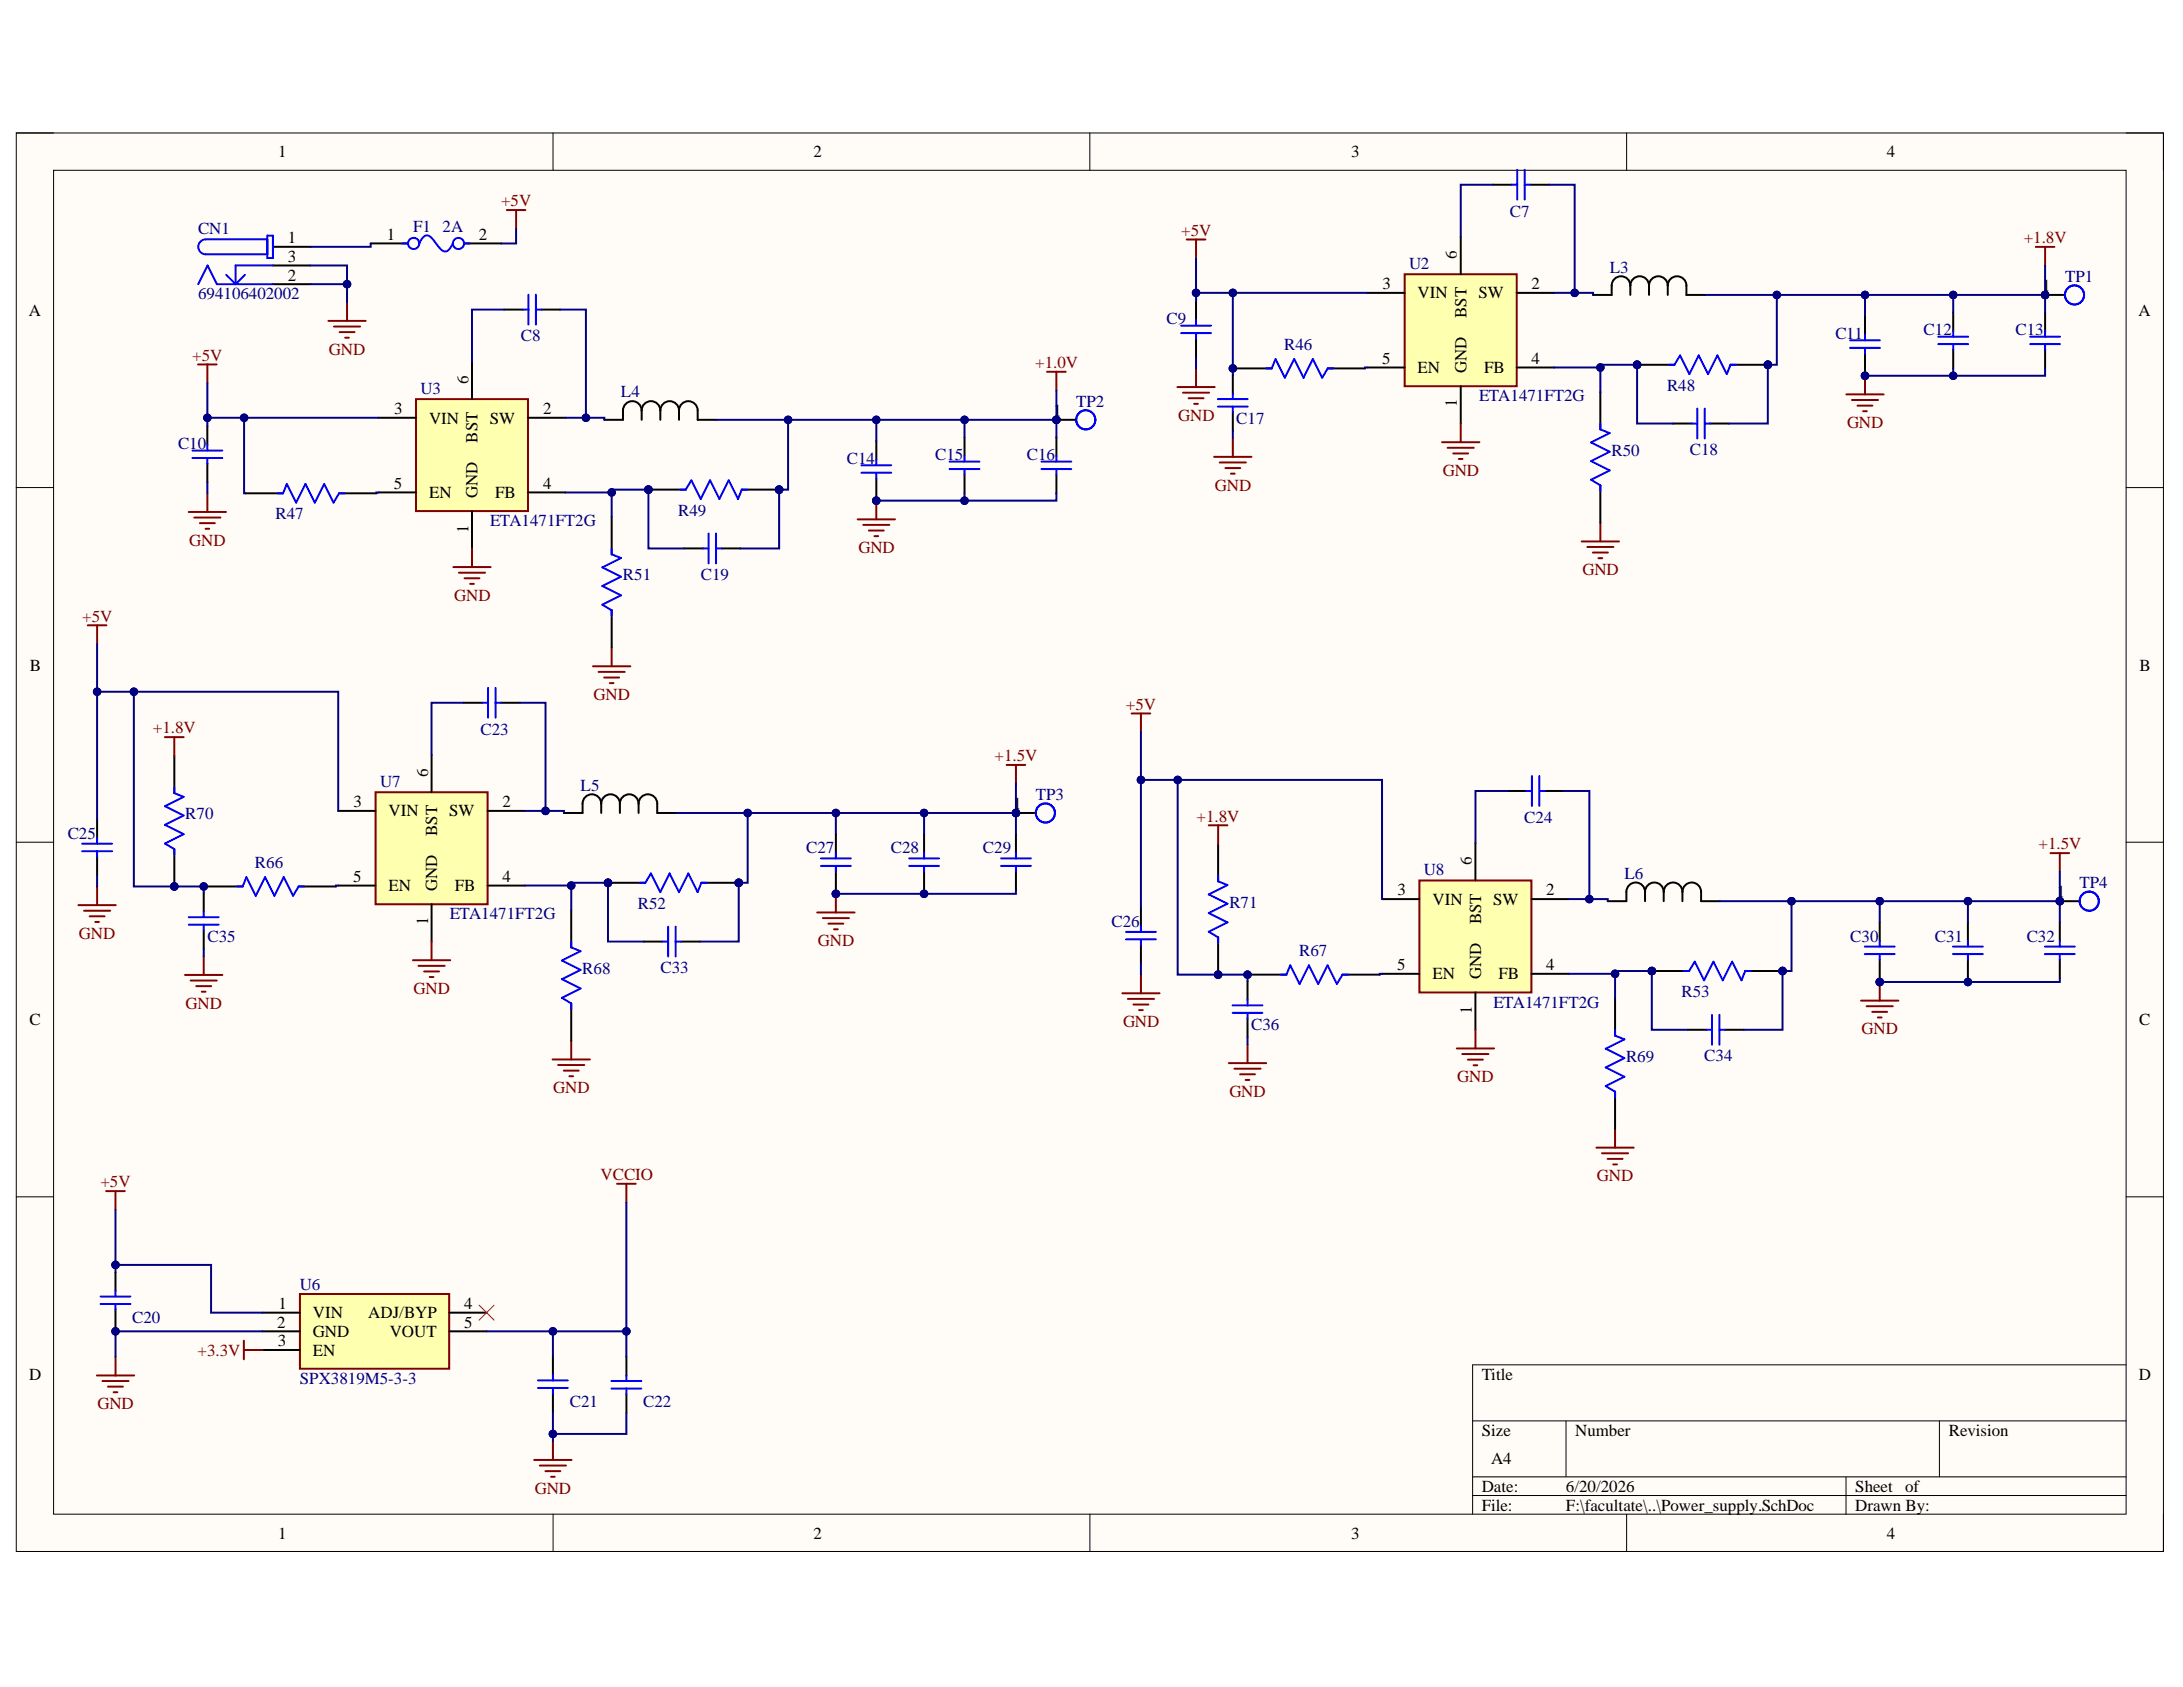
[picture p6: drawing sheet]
<svg xmlns="http://www.w3.org/2000/svg" width="279mm" height="216mm" viewBox="0 0 279 216" stroke-linecap="round" stroke-linejoin="round" font-family="sans-serif">
<defs><g id="words">
<g font-size="2.2">
<text x="35.6" y="20.1">1</text>
<text x="104.1" y="20.1">2</text>
<text x="172.9" y="20.1">3</text>
<text x="241.5" y="20.1">4</text>
<text x="36.8" y="31.1">1</text>
<text x="36.8" y="33.5">3</text>
<text x="36.8" y="35.9">2</text>
<text x="49.5" y="30.7">1</text>
<text x="61.3" y="30.7">2</text>
<text x="186.5" y="33.2" transform="rotate(-90 186.5 33.2)">6</text>
<text x="3.7" y="40.4">A</text>
<text x="177" y="37">3</text>
<text x="181.4" y="38.2">VIN</text>
<text x="187.7" y="40.7" transform="rotate(-90 187.7 40.7)">BST</text>
<text x="189.2" y="38.2">SW</text>
<text x="196" y="37">2</text>
<text x="261.4" y="37.3">1</text>
<text x="273.7" y="40.4">A</text>
<text x="176.9" y="46.6">5</text>
<text x="181.4" y="47.7">EN</text>
<text x="187.7" y="47.7" transform="rotate(-90 187.7 47.7)">GND</text>
<text x="189.9" y="47.7">FB</text>
<text x="196" y="46.6">4</text>
<text x="50.4" y="53">3</text>
<text x="59.9" y="49.2" transform="rotate(-90 59.9 49.2)">6</text>
<text x="69.5" y="53">2</text>
<text x="134.8" y="53.2">1</text>
<text x="186.5" y="52.1" transform="rotate(-90 186.5 52.1)">1</text>
<text x="54.9" y="54.2">VIN</text>
<text x="61.1" y="56.7" transform="rotate(-90 61.1 56.7)">BST</text>
<text x="62.7" y="54.2">SW</text>
<text x="50.4" y="62.5">5</text>
<text x="54.9" y="63.8">EN</text>
<text x="61.1" y="63.8" transform="rotate(-90 61.1 63.8)">GND</text>
<text x="63.4" y="63.8">FB</text>
<text x="69.5" y="62.5">4</text>
<text x="59.9" y="68.1" transform="rotate(-90 59.9 68.1)">1</text>
<text x="3.8" y="85.8">B</text>
<text x="273.9" y="85.8">B</text>
<text x="54.8" y="99.5" transform="rotate(-90 54.8 99.5)">6</text>
<text x="45.2" y="103.3">3</text>
<text x="49.7" y="104.5">VIN</text>
<text x="56" y="106.9" transform="rotate(-90 56 106.9)">BST</text>
<text x="57.5" y="104.5">SW</text>
<text x="64.3" y="103.3">2</text>
<text x="129.7" y="103.6">1</text>
<text x="45.2" y="112.9">5</text>
<text x="64.3" y="112.9">4</text>
<text x="188.4" y="110.7" transform="rotate(-90 188.4 110.7)">6</text>
<text x="49.7" y="114">EN</text>
<text x="54.8" y="118.4" transform="rotate(-90 54.8 118.4)">1</text>
<text x="56" y="114" transform="rotate(-90 56 114)">GND</text>
<text x="58.2" y="114">FB</text>
<text x="178.9" y="114.6">3</text>
<text x="183.3" y="115.8">VIN</text>
<text x="189.6" y="118.3" transform="rotate(-90 189.6 118.3)">BST</text>
<text x="191.1" y="115.8">SW</text>
<text x="197.9" y="114.6">2</text>
<text x="263.2" y="114.8">1</text>
<text x="178.8" y="124.1">5</text>
<text x="183.3" y="125.3">EN</text>
<text x="189.6" y="125.3" transform="rotate(-90 189.6 125.3)">GND</text>
<text x="191.8" y="125.3">FB</text>
<text x="197.9" y="124.1">4</text>
<text x="3.8" y="131.2">C</text>
<text x="188.4" y="129.7" transform="rotate(-90 188.4 129.7)">1</text>
<text x="273.8" y="131.2">C</text>
<text x="35.6" y="167.5">1</text>
<text x="59.4" y="167.5">4</text>
<text x="35.5" y="169.9">2</text>
<text x="35.6" y="172.3">3</text>
<text x="40" y="168.7">VIN</text>
<text x="40" y="171.1">GND</text>
<text x="40" y="173.5">EN</text>
<text x="47.1" y="168.7">ADJ/BYP</text>
<text x="49.9" y="171.1">VOUT</text>
<text x="59.4" y="169.9">5</text>
<text x="3.7" y="176.6">D</text>
<text x="189.6" y="176.6">Title</text>
<text x="273.8" y="176.6">D</text>
<text x="189.6" y="183.8">Size</text>
<text x="201.6" y="183.8">Number</text>
<text x="249.4" y="183.8">Revision</text>
<text x="189.6" y="190.9">Date:</text>
<text x="190.9" y="187.3">A4</text>
<text x="200.4" y="190.9">6/20/2026</text>
<text x="237.5" y="190.9">Sheet</text>
<text x="243.8" y="190.9">of</text>
<text x="35.6" y="196.9">1</text>
<text x="104.1" y="196.9">2</text>
<text x="172.9" y="196.9">3</text>
<text x="189.6" y="193.3">File:</text>
<text x="200.4" y="193.3">F:\facultate\..\Power_supply.SchDoc</text>
<text x="237.5" y="193.3">Drawn By:</text>
<text x="241.5" y="196.9">4</text>
</g>
<g font-size="2.2" fill="#000080">
<text x="25.4" y="29.9">CN1</text>
<text x="52.9" y="29.7">F1</text>
<text x="56.6" y="29.7">2A</text>
<text x="193.2" y="27.7">C7</text>
<text x="180.3" y="34.4">U2</text>
<text x="206" y="34.9">L3</text>
<text x="25.4" y="38.3">694106402002</text>
<text x="149.3" y="41.4">C9</text>
<text x="264.3" y="36">TP1</text>
<text x="66.7" y="43.7">C8</text>
<text x="164.4" y="44.8">R46</text>
<text x="234.9" y="43.4">C11</text>
<text x="246.2" y="42.9">C12</text>
<text x="258" y="42.9">C13</text>
<text x="53.8" y="50.4">U3</text>
<text x="79.5" y="50.9">L4</text>
<text x="137.7" y="52">TP2</text>
<text x="189.3" y="51.4">ETA1471FT2G</text>
<text x="213.4" y="50">R48</text>
<text x="22.8" y="57.5">C10</text>
<text x="108.4" y="59.4">C14</text>
<text x="119.7" y="58.9">C15</text>
<text x="131.4" y="58.9">C16</text>
<text x="158.2" y="54.2">C17</text>
<text x="206.3" y="58.3">R50</text>
<text x="216.3" y="58.3">C18</text>
<text x="86.8" y="66">R49</text>
<text x="35.3" y="66.5">R47</text>
<text x="62.7" y="67.3">ETA1471FT2G</text>
<text x="79.7" y="74.3">R51</text>
<text x="89.7" y="74.2">C19</text>
<text x="61.5" y="94">C23</text>
<text x="48.7" y="100.7">U7</text>
<text x="74.3" y="101.2">L5</text>
<text x="8.7" y="107.3">C25</text>
<text x="23.7" y="104.9">R70</text>
<text x="132.6" y="102.3">TP3</text>
<text x="195.1" y="105.3">C24</text>
<text x="32.6" y="111.1">R66</text>
<text x="103.2" y="109.2">C27</text>
<text x="114" y="109.2">C28</text>
<text x="125.8" y="109.2">C29</text>
<text x="182.2" y="112">U8</text>
<text x="207.9" y="112.5">L6</text>
<text x="266.2" y="113.6">TP4</text>
<text x="57.6" y="117.7">ETA1471FT2G</text>
<text x="81.6" y="116.3">R52</text>
<text x="142.3" y="118.6">C26</text>
<text x="157.3" y="116.2">R71</text>
<text x="26.5" y="120.5">C35</text>
<text x="74.5" y="124.6">R68</text>
<text x="84.5" y="124.6">C33</text>
<text x="166.3" y="122.4">R67</text>
<text x="236.8" y="120.5">C30</text>
<text x="247.6" y="120.5">C31</text>
<text x="259.4" y="120.5">C32</text>
<text x="160.1" y="131.8">C36</text>
<text x="191.2" y="129">ETA1471FT2G</text>
<text x="215.2" y="127.6">R53</text>
<text x="208.1" y="135.9">R69</text>
<text x="218.1" y="135.8">C34</text>
<text x="38.4" y="165.1">U6</text>
<text x="16.9" y="169.3">C20</text>
<text x="38.4" y="177.1">SPX3819M5-3-3</text>
<text x="72.9" y="180">C21</text>
<text x="82.3" y="180.1">C22</text>
</g>
<g font-size="2.2" fill="#800000">
<text x="64.1" y="26.4">+5V</text>
<text x="151.2" y="30.2">+5V</text>
<text x="259" y="31.1">+1.8V</text>
<text x="24.6" y="46.2">+5V</text>
<text x="42.1" y="45.4">GND</text>
<text x="132.5" y="47.1">+1.0V</text>
<text x="150.8" y="53.8">GND</text>
<text x="236.4" y="54.8">GND</text>
<text x="155.5" y="62.8">GND</text>
<text x="184.7" y="60.9">GND</text>
<text x="24.2" y="69.8">GND</text>
<text x="109.9" y="70.8">GND</text>
<text x="58.1" y="76.9">GND</text>
<text x="202.5" y="73.6">GND</text>
<text x="10.5" y="79.6">+5V</text>
<text x="76" y="89.6">GND</text>
<text x="19.6" y="93.8">+1.8V</text>
<text x="144.1" y="90.8">+5V</text>
<text x="127.3" y="97.4">+1.5V</text>
<text x="153.2" y="105.2">+1.8V</text>
<text x="260.9" y="108.7">+1.5V</text>
<text x="10.1" y="120.1">GND</text>
<text x="104.7" y="121.1">GND</text>
<text x="23.8" y="129.1">GND</text>
<text x="52.9" y="127.2">GND</text>
<text x="143.7" y="131.4">GND</text>
<text x="238.3" y="132.4">GND</text>
<text x="70.8" y="139.9">GND</text>
<text x="157.3" y="140.4">GND</text>
<text x="186.5" y="138.5">GND</text>
<text x="12.9" y="151.9">+5V</text>
<text x="76.9" y="151">VCCIO</text>
<text x="204.4" y="151.2">GND</text>
<text x="25.3" y="173.5">+3.3V</text>
<text x="12.5" y="180.3">GND</text>
<text x="68.4" y="191.2">GND</text>
</g>
</g></defs>
<path d="M2.1 17h274.8v181.6h-274.8z" fill-rule="evenodd" fill="#fffcf8"/>
<path d="M2.1 17h274.8v181.6h-274.8z" fill="none" stroke="#000" stroke-width=".13"/>
<path d="M6.9 21.8h265.2v172h-265.2z" fill-rule="evenodd" fill="#fffcf8"/>
<g fill="none" stroke="#000" stroke-width=".13">
<path d="M2.1 17h4.8M70.8 17v4.8M139.5 17v4.8M208.2 17v4.8M272.1 17h4.8v4.8M6.9 21.8h265.2v172h-265.2zM2.1 62.4h4.8M272.1 62.4h4.8M2.1 107.8h4.8M272.1 107.8h4.8M2.1 153.2h4.8M272.1 153.2h4.8"/>
<path d="M272.1 174.7h-83.6v19.1M70.8 193.8v4.8M139.5 193.8v4.8M188.5 181.8h83.6M188.5 189h83.6M188.5 191.4h83.6M200.4 181.8v7.2M208.2 193.8v4.8M236.3 189v4.8M248.2 181.8v7.2M276.9 193.8v4.8"/>
</g>
<path d="M34.9 31.6h4.8M34.9 34h4.8M34.9 36.4h4.8M47.4 31.2h4.8M59.4 31.2h4.8" fill="none" stroke="#000" stroke-width=".25"/>
<g fill="none" stroke="#00f" stroke-width=".25">
<path d="M25.4 36.4l1.2-2.4 1.2 2.4h7.1M29 35.2l1.2 1.2M31.3 35.2l-1.1 1.2M34.2 30.6h-7.9a.96 .96 0 0 0-.9 1 .96 .96 0 0 0 .9 .9h7.9M34.2 30.2h.7v2.8h-.7zM34.9 34h-4.7v2.4M51.5 31.2h.7M53.7 31.2l.3-.6a.74 .74 0 0 1 .6-.5 .74 .74 0 0 1 .7 .4l.5 .7a1.71 1.71 0 0 0 1.3 1l.4-.3 .5-.7M59.4 31.2h.7"/>
<circle cx="52.9" cy="31.2" r=".72"/>
<circle cx="58.7" cy="31.2" r=".72"/>
</g>
<path d="M44.4 38.7v2.4M64.9 26.9h2.4M66.1 26.9v2.4M42 41.1h4.8M42.7 41.8h3.4M43.5 42.5h1.9M44.2 43.2h.5" fill="none" stroke="#800000" stroke-width=".25"/>
<path d="M38.4 165.6h19.1v9.6h-19.1z" fill-rule="evenodd" fill="#ffffb0"/>
<g fill="none" stroke="#800000" stroke-width=".25">
<path d="M13.6 152.4h2.4M14.8 152.4v2.4M79 151.5h2.4M80.2 151.5v2.4M12.4 176h4.8M13.1 176.7h3.4M13.8 177.5h1.9M14.5 178.2h.5M14.8 173.6v2.4M31.2 171.6v2.4M31.2 172.8h2.4M38.4 165.6h19.1v9.6h-19.1z"/>
<path d="M68.4 186.8h4.8M69.1 187.6h3.3M69.8 188.3h1.9M70.5 189h.5M70.8 184.5v2.3"/>
</g>
<path d="M33.6 168h4.8M33.6 170.4h4.8M33.6 172.8h4.8M57.5 168h4.8M57.5 170.4h4.8" fill="none" stroke="#000" stroke-width=".25"/>
<path d="M61.3 167l1.9 2M63.2 167l-1.9 2" fill="none" stroke="#f00" stroke-width=".13"/>
<path d="M53.2 51.1h14.4v14.3h-14.4z" fill-rule="evenodd" fill="#ffffb0"/>
<g fill="none" stroke="#800000" stroke-width=".25">
<path d="M25.3 46.6h2.4M26.5 46.6v2.4M53.2 51.1h14.4v14.3h-14.4zM24.2 65.5h4.7M24.9 66.2h3.3M25.6 67h1.9M26.3 67.7h.5M26.5 63.1v2.4M58 72.6h4.8M58.7 73.3h3.4M59.5 74h1.9M60.2 74.7h.4"/>
<path d="M60.4 70.2v2.4M109.8 66.5h4.7M110.5 67.2h3.3M111.2 67.9h1.9M111.9 68.6h.5M112.2 64.1v2.4M75.9 85.3h4.8M76.6 86h3.4M77.3 86.7h1.9M78 87.4h.5M78.3 82.9v2.4"/>
</g>
<g fill="none" stroke="#000" stroke-width=".25">
<path d="M48.5 53.5h4.7M60.4 46.3v4.8M67.6 53.5h4.8M82.1 52.5a1.2 1.2 0 0 1 1.2-1.2 1.2 1.2 0 0 1 1.2 1.2M82.1 52.5a1.19 1.19 0 0 0-1.2-1.2 1.19 1.19 0 0 0-1.2 1.2v1.2h-2.4M82.1 52.5v1.2M84.5 52.5v1.2M84.5 52.5a1.19 1.19 0 0 1 1.2-1.2 1.19 1.19 0 0 1 1.2 1.2M86.9 52.5a1.19 1.19 0 0 1 1.2-1.2 1.19 1.19 0 0 1 1.2 1.2v1.2h2.4M86.9 52.5v1.2M48.5 63h4.7M60.4 65.4v4.8"/>
<path d="M67.6 63h4.8"/>
</g>
<circle cx="112.2" cy="64.1" r=".48" fill="#000080"/>
<circle cx="112.2" cy="64.1" r=".48" fill="none" stroke="#000080" stroke-width=".13"/>
<path d="M134 47.6h2.4M135.2 47.6v2.4" fill="none" stroke="#800000" stroke-width=".25"/>
<circle cx="135.2" cy="53.7" r=".48" fill="#000080"/>
<circle cx="135.2" cy="53.7" r=".48" fill="none" stroke="#000080" stroke-width=".13"/>
<g fill="none" stroke="#00f" stroke-width=".25">
<circle cx="139" cy="53.7" r="1.22"/>
<circle cx="139" cy="53.7" r="1.23"/>
</g>
<path d="M135.2 53.7h2.4" fill="none" stroke="#000" stroke-width=".25"/>
<circle cx="135.2" cy="53.7" r=".48" fill="#000080"/>
<circle cx="135.2" cy="53.7" r=".48" fill="none" stroke="#000080" stroke-width=".13"/>
<circle cx="83" cy="62.7" r=".48" fill="#000080"/>
<circle cx="83" cy="62.7" r=".48" fill="none" stroke="#000080" stroke-width=".13"/>
<circle cx="99.7" cy="62.7" r=".48" fill="#000080"/>
<circle cx="99.7" cy="62.7" r=".48" fill="none" stroke="#000080" stroke-width=".13"/>
<path d="M83 62.7h4.8" fill="none" stroke="#000" stroke-width=".25"/>
<circle cx="83" cy="62.7" r=".48" fill="#000080"/>
<circle cx="83" cy="62.7" r=".48" fill="none" stroke="#000080" stroke-width=".13"/>
<path d="M94.9 62.7h4.8" fill="none" stroke="#000" stroke-width=".25"/>
<circle cx="99.7" cy="62.7" r=".48" fill="#000080"/>
<circle cx="99.7" cy="62.7" r=".48" fill="none" stroke="#000080" stroke-width=".13"/>
<g fill="none" stroke="#00f" stroke-width=".25">
<path d="M66.9 39.6h.7M67.6 37.7v3.8M68.6 37.7v3.8M68.6 39.6h.7M24.6 58.6h3.9M24.6 57.7h3.9M26.5 56.9v.8M26.5 58.6v.7M110.2 59.5h3.9M112.2 58.8v.7M121.5 59.1h3.9M123.4 58.4v.7"/>
<path d="M133.3 59.1h3.8M135.2 58.4v.7M35.5 63.1h.7l.5-1.2 1.2 2.4 1.2-2.4 1.2 2.4 1.2-2.4 1.2 2.4 .7-1.2h.7M78.3 70.2v.7l1.2 .5-2.4 1.2 2.4 1.2-2.4 1.2 2.4 1.2-2.4 1.2 1.2 .7v.7M87.1 62.7h.7l.7-1.2 1.2 2.4 1.2-2.4 1.2 2.4 1.2-2.4 1.2 2.4 .4-1.2h.8M90 70.2h.7M90.7 68.3v3.8M91.6 68.3v3.8M91.6 70.2h.8M110.2 60.5h3.9M112.2 60.5v.7M121.5 60h3.9"/>
<path d="M123.4 60v.7M133.3 60h3.8M135.2 60v.7"/>
</g>
<g fill="none" stroke="#000" stroke-width=".25">
<path d="M64.5 39.6h2.4M69.3 39.6h2.4M26.5 54.6v2.3M26.5 59.3v2.4M112.2 56.4v2.4M123.4 56v2.4M135.2 56v2.4M31.5 63.1h4.7M43.4 63.1h4.8M78.3 66.2v4.7M78.3 78.1v4.8M87.6 70.2h2.4"/>
<path d="M92.4 70.2h2.4M112.2 61.2v2.4M123.4 60.7v2.4M135.2 60.7v2.4"/>
</g>
<path d="M179.8 35.1h14.3v14.3h-14.3z" fill-rule="evenodd" fill="#ffffb0"/>
<g fill="none" stroke="#800000" stroke-width=".25">
<path d="M151.9 30.7h2.4M153.1 30.7v2.3M179.8 35.1h14.3v14.3h-14.3zM150.7 49.5h4.8M151.4 50.3h3.4M152.1 51h1.9M152.8 51.7h.5M153.1 47.1v2.4M184.6 56.6h4.7M185.3 57.3h3.3M186 58h1.9M186.7 58.7h.5"/>
<path d="M187 54.2v2.4M236.3 50.5h4.8M237 51.2h3.4M237.7 51.9h2M238.5 52.6h.4M238.7 48.1v2.4M202.4 69.3h4.8M203.2 70h3.3M203.9 70.7h1.9M204.6 71.4h.5M204.8 66.9v2.4"/>
</g>
<g fill="none" stroke="#000" stroke-width=".25">
<path d="M175 37.5h4.8M187 30.3v4.8M194.1 37.5h4.8M208.7 36.6a1.19 1.19 0 0 1 1.2-1.2 1.19 1.19 0 0 1 1.2 1.2M208.7 36.6a1.19 1.19 0 0 0-1.2-1.2 1.19 1.19 0 0 0-1.2 1.2v1.1h-2.4M208.7 36.6v1.1M211.1 36.6a1.2 1.2 0 0 1 1.2-1.2 1.2 1.2 0 0 1 1.2 1.2M211.1 36.6v1.1M213.5 36.6a1.19 1.19 0 0 1 1.1-1.2 1.19 1.19 0 0 1 1.2 1.2v1.1h2.4M213.5 36.6v1.1M175 47h4.8M187 49.4v4.8"/>
<path d="M194.1 47h4.8"/>
</g>
<circle cx="238.7" cy="48.1" r=".48" fill="#000080"/>
<circle cx="238.7" cy="48.1" r=".48" fill="none" stroke="#000080" stroke-width=".13"/>
<path d="M260.6 31.6h2.3M261.8 31.6v2.4" fill="none" stroke="#800000" stroke-width=".25"/>
<circle cx="261.8" cy="37.7" r=".48" fill="#000080"/>
<circle cx="261.8" cy="37.7" r=".48" fill="none" stroke="#000080" stroke-width=".13"/>
<circle cx="265.5" cy="37.7" r="1.23" fill="none" stroke="#00f" stroke-width=".25"/>
<path d="M261.8 37.7h2.3" fill="none" stroke="#000" stroke-width=".25"/>
<circle cx="261.8" cy="37.7" r=".48" fill="#000080"/>
<circle cx="261.8" cy="37.7" r=".48" fill="none" stroke="#000080" stroke-width=".13"/>
<circle cx="209.5" cy="46.7" r=".48" fill="#000080"/>
<circle cx="209.5" cy="46.7" r=".48" fill="none" stroke="#000080" stroke-width=".13"/>
<circle cx="226.3" cy="46.7" r=".48" fill="#000080"/>
<circle cx="226.3" cy="46.7" r=".48" fill="none" stroke="#000080" stroke-width=".13"/>
<path d="M209.5 46.7h4.8" fill="none" stroke="#000" stroke-width=".25"/>
<circle cx="209.5" cy="46.7" r=".48" fill="#000080"/>
<circle cx="209.5" cy="46.7" r=".48" fill="none" stroke="#000080" stroke-width=".13"/>
<path d="M221.5 46.7h4.8" fill="none" stroke="#000" stroke-width=".25"/>
<circle cx="226.3" cy="46.7" r=".48" fill="#000080"/>
<circle cx="226.3" cy="46.7" r=".48" fill="none" stroke="#000080" stroke-width=".13"/>
<g fill="none" stroke="#00f" stroke-width=".25">
<path d="M193.5 23.6h.7M194.2 21.7v3.8M195.1 21.7v3.8M195.1 23.6h.8M151.2 42.6h3.8M151.2 41.7h3.8M153.1 41v.7M153.1 42.6v.7M155.9 52h3.8M155.9 51.1h3.8M157.8 50.4v.7M157.8 52v.8"/>
<path d="M162.1 47.1h.7l.5-1.1 1.1 2.3 1.2-2.3 1.2 2.3 1.2-2.3 1.2 2.3 .7-1.2h.8M204.8 54.2v.8l1.2 .4-2.4 1.2 2.4 1.2-2.4 1.2 2.4 1.2-2.4 1.2 1.2 .7v.7M213.6 46.7h.7l.7-1.2 1.2 2.4 1.2-2.4 1.2 2.4 1.2-2.4 1.2 2.4 .5-1.2h.7M216.5 54.2h.7M217.2 52.3v3.8M218.2 52.3v3.8M218.2 54.2h.7M236.8 43.6h3.8M236.8 44.5h3.8M238.7 42.8v.8M238.7 44.5v.7M248.1 43.1h3.8"/>
<path d="M248.1 44h3.8M250 42.4v.7M250 44v.8M259.8 43.1h3.9M259.8 44h3.9M261.8 42.4v.7M261.8 44v.8"/>
</g>
<g fill="none" stroke="#000" stroke-width=".25">
<path d="M153.1 38.6v2.4M191.1 23.6h2.4M195.9 23.6h2.3M250 40v2.4M261.8 40v2.4M153.1 43.3v2.4M157.8 48v2.4M157.8 52.8v2.3M158 47.1h4.8M169.9 47.1h4.8M204.8 50.2v4.8M214.1 54.2h2.4"/>
<path d="M218.9 54.2h2.4M238.7 40.4v2.4M238.7 45.2v2.4M250 44.8v2.3M261.8 44.8v2.3M204.8 62.1v4.8"/>
</g>
<path d="M155.4 58.5h4.8M156.1 59.2h3.4M156.8 59.9h1.9M157.8 56.1v2.4M157.5 60.6h.5" fill="none" stroke="#800000" stroke-width=".25"/>
<path d="M48.1 101.4h14.3v14.3h-14.3z" fill-rule="evenodd" fill="#ffffb0"/>
<g fill="none" stroke="#800000" stroke-width=".25">
<path d="M10 115.8h4.8M10.8 116.6h3.3M11.5 117.3h1.9M12.2 118h.5M12.4 113.5v2.3M48.1 101.4h14.3v14.3h-14.3zM104.6 116.8h4.8M105.3 117.5h3.4M106 118.2h1.9M106.7 118.9h.5M107 114.4v2.4M52.8 122.9h4.8"/>
<path d="M53.6 123.6h3.3M54.3 124.3h1.9M55 125h.5M55.2 120.5v2.4M70.7 135.6h4.8M71.4 136.3h3.4M72.2 137h1.9M72.9 137.7h.5M73.1 133.2v2.4"/>
</g>
<g fill="none" stroke="#000" stroke-width=".25">
<path d="M55.2 96.6v4.8M43.3 103.8h4.8M43.3 113.3h4.8M55.2 115.7v4.8M62.4 103.8h4.8M62.4 113.3h4.8M76.9 102.8a1.19 1.19 0 0 1 1.2-1.1 1.19 1.19 0 0 1 1.2 1.1M76.9 102.8a1.19 1.19 0 0 0-1.1-1.1 1.19 1.19 0 0 0-1.2 1.1v1.2h-2.4M76.9 102.8v1.2M79.3 102.8a1.2 1.2 0 0 1 1.2-1.1 1.2 1.2 0 0 1 1.2 1.1M79.3 102.8v1.2M81.7 102.8a1.19 1.19 0 0 1 1.2-1.1 1.19 1.19 0 0 1 1.2 1.1v1.2h2.4"/>
<path d="M81.7 102.8v1.2"/>
</g>
<circle cx="107" cy="114.4" r=".48" fill="#000080"/>
<circle cx="107" cy="114.4" r=".48" fill="none" stroke="#000080" stroke-width=".13"/>
<path d="M128.8 97.9h2.4M130 97.9v2.4" fill="none" stroke="#800000" stroke-width=".25"/>
<circle cx="130" cy="104" r=".48" fill="#000080"/>
<circle cx="130" cy="104" r=".48" fill="none" stroke="#000080" stroke-width=".13"/>
<circle cx="133.8" cy="104" r="1.22" fill="none" stroke="#00f" stroke-width=".25"/>
<path d="M130 104h2.4" fill="none" stroke="#000" stroke-width=".25"/>
<circle cx="130" cy="104" r=".48" fill="#000080"/>
<circle cx="130" cy="104" r=".48" fill="none" stroke="#000080" stroke-width=".13"/>
<circle cx="77.8" cy="113" r=".48" fill="#000080"/>
<circle cx="77.8" cy="113" r=".48" fill="none" stroke="#000080" stroke-width=".13"/>
<circle cx="94.5" cy="113" r=".48" fill="#000080"/>
<circle cx="94.5" cy="113" r=".48" fill="none" stroke="#000080" stroke-width=".13"/>
<path d="M77.8 113h4.8" fill="none" stroke="#000" stroke-width=".25"/>
<circle cx="77.8" cy="113" r=".48" fill="#000080"/>
<circle cx="77.8" cy="113" r=".48" fill="none" stroke="#000080" stroke-width=".13"/>
<path d="M89.8 113h4.7" fill="none" stroke="#000" stroke-width=".25"/>
<circle cx="94.5" cy="113" r=".48" fill="#000080"/>
<circle cx="94.5" cy="113" r=".48" fill="none" stroke="#000080" stroke-width=".13"/>
<g fill="none" stroke="#00f" stroke-width=".25">
<path d="M61.7 89.9h.8M62.5 88v3.8M63.4 88v3.8M63.4 89.9h.7M10.5 108.9h3.8M10.5 108h3.8M12.4 107.3v.7M12.4 108.9v.7M24.2 118.3h3.8M24.2 117.4h3.8M26.1 116.7v.7M26.1 118.3v.8"/>
<path d="M30.3 113.5h.8l.4-1.2 1.2 2.3 1.2-2.3 1.2 2.3 1.2-2.3 1.2 2.3 .7-1.1h.7M81.9 113h.7l.7-1.2 1.2 2.4 1.2-2.4 1.2 2.4 1.2-2.4 1.2 2.4 .5-1.2h.7M85.5 118.6v3.8M86.5 118.6v3.8M105.1 109.9h3.8M105.1 110.8h3.8M107 109.1v.8M107 110.8v.7M116.4 109.9h3.8M116.4 110.8h3.8M118.3 109.1v.8M118.3 110.8v.7"/>
<path d="M128.1 109.9h3.8M128.1 110.8h3.8M130 109.1v.8M130 110.8v.7M73.1 120.5v.8l1.2 .4-2.4 1.2 2.4 1.2-2.4 1.2 2.4 1.2-2.4 1.2 1.2 .7v.7M84.8 120.5h.7M86.5 120.5h.7"/>
</g>
<g fill="none" stroke="#000" stroke-width=".25">
<path d="M59.4 89.9h2.3M64.1 89.9h2.4M12.4 104.9v2.4M12.4 109.6v2.4M26.1 114.3v2.4M26.1 119.1v2.3M26.3 113.5h4.8M38.2 113.5h4.8M73.1 116.5v4.8M107 106.8v2.3M107 111.5v2.4M118.3 106.8v2.3"/>
<path d="M118.3 111.5v2.4M130 106.8v2.3M130 111.5v2.4M73.1 128.4v4.8M82.4 120.5h2.4M87.2 120.5h2.4"/>
</g>
<path d="M11.2 80h2.4M12.4 80v2.4M23.7 124.8h4.8M24.4 125.5h3.3M25.1 126.2h1.9M25.8 126.9h.5M26.1 122.4v2.4" fill="none" stroke="#800000" stroke-width=".25"/>
<circle cx="22.3" cy="113.4" r=".48" fill="#000080"/>
<circle cx="22.3" cy="113.4" r=".48" fill="none" stroke="#000080" stroke-width=".13"/>
<path d="M22.3 108.7v4.8" fill="none" stroke="#000" stroke-width=".25"/>
<circle cx="22.3" cy="113.4" r=".48" fill="#000080"/>
<circle cx="22.3" cy="113.4" r=".48" fill="none" stroke="#000080" stroke-width=".13"/>
<path d="M22.3 96.7v4.8" fill="none" stroke="#000" stroke-width=".25"/>
<path d="M22.3 100.8v.7l1.2 .5-2.4 1.2 2.4 1.2-2.4 1.2 2.4 1.2-2.4 1.2 1.2 .7v.7" fill="none" stroke="#00f" stroke-width=".25"/>
<path d="M21.1 94.3h2.4M22.3 94.3v2.4" fill="none" stroke="#800000" stroke-width=".25"/>
<path d="M181.7 112.7h14.3v14.3h-14.3z" fill-rule="evenodd" fill="#ffffb0"/>
<g fill="none" stroke="#800000" stroke-width=".25">
<path d="M181.7 112.7h14.3v14.3h-14.3zM143.6 127.1h4.8M144.4 127.8h3.3M145.1 128.6h1.9M145.8 129.3h.5M146 124.7v2.4M186.5 134.2h4.7M187.2 134.9h3.3M187.9 135.6h1.9M188.6 136.3h.5M188.8 131.8v2.4M238.2 128.1h4.8"/>
<path d="M238.9 128.8h3.4M239.6 129.5h1.9M240.3 130.2h.5M240.6 125.7v2.4M204.3 146.9h4.8M205 147.6h3.4M205.8 148.3h1.9M206.5 149h.5M206.7 144.5v2.4"/>
</g>
<g fill="none" stroke="#000" stroke-width=".25">
<path d="M176.9 115.1h4.8M188.8 107.9v4.8M196 115.1h4.8M210.5 114.1a1.19 1.19 0 0 1 1.2-1.2 1.19 1.19 0 0 1 1.2 1.2M210.5 114.1a1.19 1.19 0 0 0-1.1-1.2 1.19 1.19 0 0 0-1.2 1.2v1.2h-2.4M210.5 114.1v1.2M212.9 114.1a1.2 1.2 0 0 1 1.2-1.2 1.2 1.2 0 0 1 1.2 1.2M212.9 114.1v1.2M215.3 114.1a1.19 1.19 0 0 1 1.2-1.2 1.19 1.19 0 0 1 1.2 1.2v1.2h2.4M215.3 114.1v1.2M176.9 124.6h4.8M188.8 127v4.8"/>
<path d="M196 124.6h4.8"/>
</g>
<circle cx="240.6" cy="125.7" r=".48" fill="#000080"/>
<circle cx="240.6" cy="125.7" r=".48" fill="none" stroke="#000080" stroke-width=".13"/>
<path d="M262.4 109.2h2.4M263.6 109.2v2.4" fill="none" stroke="#800000" stroke-width=".25"/>
<circle cx="263.6" cy="115.3" r=".48" fill="#000080"/>
<circle cx="263.6" cy="115.3" r=".48" fill="none" stroke="#000080" stroke-width=".13"/>
<circle cx="267.4" cy="115.3" r="1.23" fill="none" stroke="#00f" stroke-width=".25"/>
<path d="M263.6 115.3h2.4" fill="none" stroke="#000" stroke-width=".25"/>
<circle cx="263.6" cy="115.3" r=".48" fill="#000080"/>
<circle cx="263.6" cy="115.3" r=".48" fill="none" stroke="#000080" stroke-width=".13"/>
<circle cx="211.4" cy="124.3" r=".48" fill="#000080"/>
<circle cx="211.4" cy="124.3" r=".48" fill="none" stroke="#000080" stroke-width=".13"/>
<circle cx="228.1" cy="124.3" r=".48" fill="#000080"/>
<circle cx="228.1" cy="124.3" r=".48" fill="none" stroke="#000080" stroke-width=".13"/>
<path d="M211.4 124.3h4.8" fill="none" stroke="#000" stroke-width=".25"/>
<circle cx="211.4" cy="124.3" r=".48" fill="#000080"/>
<circle cx="211.4" cy="124.3" r=".48" fill="none" stroke="#000080" stroke-width=".13"/>
<path d="M223.4 124.3h4.7" fill="none" stroke="#000" stroke-width=".25"/>
<circle cx="228.1" cy="124.3" r=".48" fill="#000080"/>
<circle cx="228.1" cy="124.3" r=".48" fill="none" stroke="#000080" stroke-width=".13"/>
<g fill="none" stroke="#00f" stroke-width=".25">
<path d="M196.1 99.3v3.8M197 99.3v3.8M144.1 119.3h3.8M146 118.5v.8M195.3 101.2h.8M197 101.2h.7M144.1 120.2h3.8M146 120.2v.7M157.8 129.6h3.8M157.8 128.7h3.8M159.7 127.9v.8M159.7 129.6v.7"/>
<path d="M163.9 124.7h.8l.4-1.2 1.2 2.4 1.2-2.4 1.2 2.4 1.2-2.4 1.2 2.4 .7-1.2h.7M206.7 131.8v.7l1.2 .5-2.4 1.2 2.4 1.2-2.4 1.2 2.4 1.2-2.4 1.2 1.2 .7v.7M215.5 124.3h.7l.7-1.2 1.2 2.4 1.2-2.4 1.2 2.4 1.2-2.4 1.2 2.4 .5-1.2h.7M218.4 131.8h.7M219.1 129.9v3.8M220.1 129.9v3.8M220.1 131.8h.7M238.7 121.1h3.8M238.7 122.1h3.8M240.6 120.4v.7M240.6 122.1v.7M250 121.1h3.8"/>
<path d="M250 122.1h3.8M251.9 120.4v.7M251.9 122.1v.7M261.7 121.1h3.8M261.7 122.1h3.8M263.6 120.4v.7M263.6 122.1v.7"/>
</g>
<g fill="none" stroke="#000" stroke-width=".25">
<path d="M146 116.2v2.3M193 101.2h2.3M197.7 101.2h2.4M240.6 118v2.4M251.9 118v2.4M263.6 118v2.4M146 120.9v2.4M159.7 125.6v2.3M159.7 130.3v2.4M159.9 124.7h4.8M171.8 124.7h4.8M206.7 127.8v4.7"/>
<path d="M206.7 139.7v4.8M216 131.8h2.4M220.8 131.8h2.4M240.6 122.8v2.4M251.9 122.8v2.4M263.6 122.8v2.4"/>
</g>
<path d="M144.8 91.3h2.4M146 91.3v2.4M157.3 136.1h4.8M158 136.8h3.3M158.7 137.5h1.9M159.4 138.2h.5M159.7 133.7v2.4" fill="none" stroke="#800000" stroke-width=".25"/>
<circle cx="155.9" cy="124.7" r=".48" fill="#000080"/>
<circle cx="155.9" cy="124.7" r=".48" fill="none" stroke="#000080" stroke-width=".13"/>
<path d="M155.9 120v4.7" fill="none" stroke="#000" stroke-width=".25"/>
<circle cx="155.9" cy="124.7" r=".48" fill="#000080"/>
<circle cx="155.9" cy="124.7" r=".48" fill="none" stroke="#000080" stroke-width=".13"/>
<path d="M155.9 108v4.8M70.8 173.6v2.3M70.8 178.3v2.4M80.2 173.6v2.4M80.2 178.4v2.4" fill="none" stroke="#000" stroke-width=".25"/>
<path d="M155.9 112.1v.7l1.2 .5-2.4 1.2 2.4 1.2-2.4 1.2 2.4 1.1-2.4 1.2 1.2 .8v.7M68.9 177.6h3.8M68.9 176.7h3.8M70.8 175.9v.8M70.8 177.6v.7M78.3 177.7h3.8M78.3 176.7h3.8M80.2 176v.7M80.2 177.7v.7" fill="none" stroke="#00f" stroke-width=".25"/>
<path d="M154.7 105.6h2.4M155.9 105.6v2.4" fill="none" stroke="#800000" stroke-width=".25"/>
<path d="M39.7 34h4.7v2.4" fill="none" stroke="#000080" stroke-width=".25"/>
<circle cx="44.4" cy="36.4" r=".48" fill="#000080"/>
<circle cx="44.4" cy="36.4" r=".48" fill="none" stroke="#000080" stroke-width=".13"/>
<path d="M39.7 36.4h4.7v2.3" fill="none" stroke="#000080" stroke-width=".25"/>
<circle cx="44.4" cy="36.4" r=".48" fill="#000080"/>
<circle cx="44.4" cy="36.4" r=".48" fill="none" stroke="#000080" stroke-width=".13"/>
<path d="M47.4 31.2v.4h-7.7M66.1 29.3v1.9h-1.9M14.8 161.9h12.2v6.1h6.6" fill="none" stroke="#000080" stroke-width=".25"/>
<circle cx="14.8" cy="161.9" r=".48" fill="#000080"/>
<circle cx="14.8" cy="161.9" r=".48" fill="none" stroke="#000080" stroke-width=".13"/>
<path d="M62.3 170.4h8.5v3.2" fill="none" stroke="#000080" stroke-width=".25"/>
<circle cx="70.8" cy="170.4" r=".48" fill="#000080"/>
<circle cx="70.8" cy="170.4" r=".48" fill="none" stroke="#000080" stroke-width=".13"/>
<path d="M70.8 170.4h9.4v3.2" fill="none" stroke="#000080" stroke-width=".25"/>
<circle cx="80.2" cy="170.4" r=".48" fill="#000080"/>
<circle cx="80.2" cy="170.4" r=".48" fill="none" stroke="#000080" stroke-width=".13"/>
<circle cx="70.8" cy="170.4" r=".48" fill="#000080"/>
<circle cx="70.8" cy="170.4" r=".48" fill="none" stroke="#000080" stroke-width=".13"/>
<path d="M80.2 153.9v16.5" fill="none" stroke="#000080" stroke-width=".25"/>
<circle cx="80.2" cy="170.4" r=".48" fill="#000080"/>
<circle cx="80.2" cy="170.4" r=".48" fill="none" stroke="#000080" stroke-width=".13"/>
<path d="M72.4 53.5h4.9v.2" fill="none" stroke="#000080" stroke-width=".25"/>
<circle cx="75" cy="53.5" r=".48" fill="#000080"/>
<circle cx="75" cy="53.5" r=".48" fill="none" stroke="#000080" stroke-width=".13"/>
<path d="M135.2 50v3.7" fill="none" stroke="#000080" stroke-width=".25"/>
<circle cx="135.2" cy="53.7" r=".48" fill="#000080"/>
<circle cx="135.2" cy="53.7" r=".48" fill="none" stroke="#000080" stroke-width=".13"/>
<path d="M112.2 53.7h11.2v2.3" fill="none" stroke="#000080" stroke-width=".25"/>
<circle cx="123.4" cy="53.7" r=".48" fill="#000080"/>
<circle cx="123.4" cy="53.7" r=".48" fill="none" stroke="#000080" stroke-width=".13"/>
<circle cx="112.2" cy="53.7" r=".48" fill="#000080"/>
<circle cx="112.2" cy="53.7" r=".48" fill="none" stroke="#000080" stroke-width=".13"/>
<path d="M123.4 53.7h11.8v2.3" fill="none" stroke="#000080" stroke-width=".25"/>
<circle cx="135.2" cy="53.7" r=".48" fill="#000080"/>
<circle cx="135.2" cy="53.7" r=".48" fill="none" stroke="#000080" stroke-width=".13"/>
<circle cx="123.4" cy="53.7" r=".48" fill="#000080"/>
<circle cx="123.4" cy="53.7" r=".48" fill="none" stroke="#000080" stroke-width=".13"/>
<path d="M112.2 63.6v.5" fill="none" stroke="#000080" stroke-width=".25"/>
<circle cx="112.2" cy="64.1" r=".48" fill="#000080"/>
<circle cx="112.2" cy="64.1" r=".48" fill="none" stroke="#000080" stroke-width=".13"/>
<path d="M123.4 63.1v1h-11.2" fill="none" stroke="#000080" stroke-width=".25"/>
<circle cx="123.4" cy="64.1" r=".48" fill="#000080"/>
<circle cx="123.4" cy="64.1" r=".48" fill="none" stroke="#000080" stroke-width=".13"/>
<circle cx="112.2" cy="64.1" r=".48" fill="#000080"/>
<circle cx="112.2" cy="64.1" r=".48" fill="none" stroke="#000080" stroke-width=".13"/>
<path d="M135.2 63.1v1h-11.8" fill="none" stroke="#000080" stroke-width=".25"/>
<circle cx="123.4" cy="64.1" r=".48" fill="#000080"/>
<circle cx="123.4" cy="64.1" r=".48" fill="none" stroke="#000080" stroke-width=".13"/>
<path d="M99.7 62.7v7.5h-4.9" fill="none" stroke="#000080" stroke-width=".25"/>
<circle cx="99.7" cy="62.7" r=".48" fill="#000080"/>
<circle cx="99.7" cy="62.7" r=".48" fill="none" stroke="#000080" stroke-width=".13"/>
<path d="M112.2 56.4v-2.7h-11.3v9h-1.2" fill="none" stroke="#000080" stroke-width=".25"/>
<circle cx="99.7" cy="62.7" r=".48" fill="#000080"/>
<circle cx="99.7" cy="62.7" r=".48" fill="none" stroke="#000080" stroke-width=".13"/>
<circle cx="100.9" cy="53.7" r=".48" fill="#000080"/>
<circle cx="100.9" cy="53.7" r=".48" fill="none" stroke="#000080" stroke-width=".13"/>
<circle cx="112.2" cy="53.7" r=".48" fill="#000080"/>
<circle cx="112.2" cy="53.7" r=".48" fill="none" stroke="#000080" stroke-width=".13"/>
<path d="M91.7 53.7h9.2" fill="none" stroke="#000080" stroke-width=".25"/>
<circle cx="100.9" cy="53.7" r=".48" fill="#000080"/>
<circle cx="100.9" cy="53.7" r=".48" fill="none" stroke="#000080" stroke-width=".13"/>
<path d="M72.4 63h5.9v3.2" fill="none" stroke="#000080" stroke-width=".25"/>
<circle cx="78.3" cy="63" r=".48" fill="#000080"/>
<circle cx="78.3" cy="63" r=".48" fill="none" stroke="#000080" stroke-width=".13"/>
<path d="M83 62.7h-4.7v.3" fill="none" stroke="#000080" stroke-width=".25"/>
<circle cx="83" cy="62.7" r=".48" fill="#000080"/>
<circle cx="83" cy="62.7" r=".48" fill="none" stroke="#000080" stroke-width=".13"/>
<circle cx="78.3" cy="63" r=".48" fill="#000080"/>
<circle cx="78.3" cy="63" r=".48" fill="none" stroke="#000080" stroke-width=".13"/>
<path d="M83 62.7v7.5h4.6" fill="none" stroke="#000080" stroke-width=".25"/>
<circle cx="83" cy="62.7" r=".48" fill="#000080"/>
<circle cx="83" cy="62.7" r=".48" fill="none" stroke="#000080" stroke-width=".13"/>
<path d="M71.7 39.6h3.3v13.9" fill="none" stroke="#000080" stroke-width=".25"/>
<circle cx="75" cy="53.5" r=".48" fill="#000080"/>
<circle cx="75" cy="53.5" r=".48" fill="none" stroke="#000080" stroke-width=".13"/>
<path d="M64.5 39.6h-4.1v6.7M48.5 53.5h-22v1.1M26.5 61.7v1.4" fill="none" stroke="#000080" stroke-width=".25"/>
<circle cx="26.5" cy="53.5" r=".48" fill="#000080"/>
<circle cx="26.5" cy="53.5" r=".48" fill="none" stroke="#000080" stroke-width=".13"/>
<circle cx="31.2" cy="53.5" r=".48" fill="#000080"/>
<circle cx="31.2" cy="53.5" r=".48" fill="none" stroke="#000080" stroke-width=".13"/>
<path d="M26.5 49v4.5" fill="none" stroke="#000080" stroke-width=".25"/>
<circle cx="26.5" cy="53.5" r=".48" fill="#000080"/>
<circle cx="26.5" cy="53.5" r=".48" fill="none" stroke="#000080" stroke-width=".13"/>
<path d="M31.2 53.5v9.6h.3M48.5 63h-.3v.1" fill="none" stroke="#000080" stroke-width=".25"/>
<circle cx="31.2" cy="53.5" r=".48" fill="#000080"/>
<circle cx="31.2" cy="53.5" r=".48" fill="none" stroke="#000080" stroke-width=".13"/>
<path d="M198.9 37.5h5v.2" fill="none" stroke="#000080" stroke-width=".25"/>
<circle cx="201.5" cy="37.5" r=".48" fill="#000080"/>
<circle cx="201.5" cy="37.5" r=".48" fill="none" stroke="#000080" stroke-width=".13"/>
<path d="M261.8 34v3.7" fill="none" stroke="#000080" stroke-width=".25"/>
<circle cx="261.8" cy="37.7" r=".48" fill="#000080"/>
<circle cx="261.8" cy="37.7" r=".48" fill="none" stroke="#000080" stroke-width=".13"/>
<path d="M238.7 37.7h11.3v2.3" fill="none" stroke="#000080" stroke-width=".25"/>
<circle cx="250" cy="37.7" r=".48" fill="#000080"/>
<circle cx="250" cy="37.7" r=".48" fill="none" stroke="#000080" stroke-width=".13"/>
<circle cx="238.7" cy="37.7" r=".48" fill="#000080"/>
<circle cx="238.7" cy="37.7" r=".48" fill="none" stroke="#000080" stroke-width=".13"/>
<path d="M250 37.7h11.8v2.3" fill="none" stroke="#000080" stroke-width=".25"/>
<circle cx="261.8" cy="37.7" r=".48" fill="#000080"/>
<circle cx="261.8" cy="37.7" r=".48" fill="none" stroke="#000080" stroke-width=".13"/>
<circle cx="250" cy="37.7" r=".48" fill="#000080"/>
<circle cx="250" cy="37.7" r=".48" fill="none" stroke="#000080" stroke-width=".13"/>
<path d="M238.7 47.6v.5" fill="none" stroke="#000080" stroke-width=".25"/>
<circle cx="238.7" cy="48.1" r=".48" fill="#000080"/>
<circle cx="238.7" cy="48.1" r=".48" fill="none" stroke="#000080" stroke-width=".13"/>
<path d="M250 47.1v1h-11.3" fill="none" stroke="#000080" stroke-width=".25"/>
<circle cx="250" cy="48.1" r=".48" fill="#000080"/>
<circle cx="250" cy="48.1" r=".48" fill="none" stroke="#000080" stroke-width=".13"/>
<circle cx="238.7" cy="48.1" r=".48" fill="#000080"/>
<circle cx="238.7" cy="48.1" r=".48" fill="none" stroke="#000080" stroke-width=".13"/>
<path d="M261.8 47.1v1h-11.8" fill="none" stroke="#000080" stroke-width=".25"/>
<circle cx="250" cy="48.1" r=".48" fill="#000080"/>
<circle cx="250" cy="48.1" r=".48" fill="none" stroke="#000080" stroke-width=".13"/>
<path d="M226.3 46.7v7.5h-5" fill="none" stroke="#000080" stroke-width=".25"/>
<circle cx="226.3" cy="46.7" r=".48" fill="#000080"/>
<circle cx="226.3" cy="46.7" r=".48" fill="none" stroke="#000080" stroke-width=".13"/>
<path d="M238.7 40.4v-2.7h-11.3v9h-1.1" fill="none" stroke="#000080" stroke-width=".25"/>
<circle cx="226.3" cy="46.7" r=".48" fill="#000080"/>
<circle cx="226.3" cy="46.7" r=".48" fill="none" stroke="#000080" stroke-width=".13"/>
<circle cx="227.4" cy="37.7" r=".48" fill="#000080"/>
<circle cx="227.4" cy="37.7" r=".48" fill="none" stroke="#000080" stroke-width=".13"/>
<circle cx="238.7" cy="37.7" r=".48" fill="#000080"/>
<circle cx="238.7" cy="37.7" r=".48" fill="none" stroke="#000080" stroke-width=".13"/>
<path d="M218.2 37.7h9.2" fill="none" stroke="#000080" stroke-width=".25"/>
<circle cx="227.4" cy="37.7" r=".48" fill="#000080"/>
<circle cx="227.4" cy="37.7" r=".48" fill="none" stroke="#000080" stroke-width=".13"/>
<path d="M198.9 47h5.9v3.2" fill="none" stroke="#000080" stroke-width=".25"/>
<circle cx="204.8" cy="47" r=".48" fill="#000080"/>
<circle cx="204.8" cy="47" r=".48" fill="none" stroke="#000080" stroke-width=".13"/>
<path d="M209.5 46.7h-4.7v.3" fill="none" stroke="#000080" stroke-width=".25"/>
<circle cx="209.5" cy="46.7" r=".48" fill="#000080"/>
<circle cx="209.5" cy="46.7" r=".48" fill="none" stroke="#000080" stroke-width=".13"/>
<circle cx="204.8" cy="47" r=".48" fill="#000080"/>
<circle cx="204.8" cy="47" r=".48" fill="none" stroke="#000080" stroke-width=".13"/>
<path d="M209.5 46.7v7.5h4.6" fill="none" stroke="#000080" stroke-width=".25"/>
<circle cx="209.5" cy="46.7" r=".48" fill="#000080"/>
<circle cx="209.5" cy="46.7" r=".48" fill="none" stroke="#000080" stroke-width=".13"/>
<path d="M198.2 23.6h3.3v13.9" fill="none" stroke="#000080" stroke-width=".25"/>
<circle cx="201.5" cy="37.5" r=".48" fill="#000080"/>
<circle cx="201.5" cy="37.5" r=".48" fill="none" stroke="#000080" stroke-width=".13"/>
<path d="M175 37.5h-21.9v1.1M191.1 23.6h-4.1v6.7M153.1 45.7v1.4" fill="none" stroke="#000080" stroke-width=".25"/>
<circle cx="153.1" cy="37.5" r=".48" fill="#000080"/>
<circle cx="153.1" cy="37.5" r=".48" fill="none" stroke="#000080" stroke-width=".13"/>
<circle cx="157.8" cy="37.5" r=".48" fill="#000080"/>
<circle cx="157.8" cy="37.5" r=".48" fill="none" stroke="#000080" stroke-width=".13"/>
<path d="M153.1 33v4.5" fill="none" stroke="#000080" stroke-width=".25"/>
<circle cx="153.1" cy="37.5" r=".48" fill="#000080"/>
<circle cx="153.1" cy="37.5" r=".48" fill="none" stroke="#000080" stroke-width=".13"/>
<path d="M157.8 37.5v9.6h.2M175 47h-.3v.1" fill="none" stroke="#000080" stroke-width=".25"/>
<circle cx="157.8" cy="47.1" r=".48" fill="#000080"/>
<circle cx="157.8" cy="47.1" r=".48" fill="none" stroke="#000080" stroke-width=".13"/>
<circle cx="157.8" cy="37.5" r=".48" fill="#000080"/>
<circle cx="157.8" cy="37.5" r=".48" fill="none" stroke="#000080" stroke-width=".13"/>
<path d="M157.8 47.1v.9" fill="none" stroke="#000080" stroke-width=".25"/>
<circle cx="157.8" cy="47.1" r=".48" fill="#000080"/>
<circle cx="157.8" cy="47.1" r=".48" fill="none" stroke="#000080" stroke-width=".13"/>
<path d="M157.8 55.1v1M67.2 103.8h5v.2" fill="none" stroke="#000080" stroke-width=".25"/>
<circle cx="69.8" cy="103.8" r=".48" fill="#000080"/>
<circle cx="69.8" cy="103.8" r=".48" fill="none" stroke="#000080" stroke-width=".13"/>
<path d="M130 100.3v3.7" fill="none" stroke="#000080" stroke-width=".25"/>
<circle cx="130" cy="104" r=".48" fill="#000080"/>
<circle cx="130" cy="104" r=".48" fill="none" stroke="#000080" stroke-width=".13"/>
<path d="M107 113.9v.5" fill="none" stroke="#000080" stroke-width=".25"/>
<circle cx="107" cy="114.4" r=".48" fill="#000080"/>
<circle cx="107" cy="114.4" r=".48" fill="none" stroke="#000080" stroke-width=".13"/>
<path d="M94.5 113v7.5h-4.9" fill="none" stroke="#000080" stroke-width=".25"/>
<circle cx="94.5" cy="113" r=".48" fill="#000080"/>
<circle cx="94.5" cy="113" r=".48" fill="none" stroke="#000080" stroke-width=".13"/>
<path d="M107 106.8v-2.8h-11.3v9h-1.2" fill="none" stroke="#000080" stroke-width=".25"/>
<circle cx="94.5" cy="113" r=".48" fill="#000080"/>
<circle cx="94.5" cy="113" r=".48" fill="none" stroke="#000080" stroke-width=".13"/>
<circle cx="95.7" cy="104" r=".48" fill="#000080"/>
<circle cx="95.7" cy="104" r=".48" fill="none" stroke="#000080" stroke-width=".13"/>
<circle cx="107" cy="104" r=".48" fill="#000080"/>
<circle cx="107" cy="104" r=".48" fill="none" stroke="#000080" stroke-width=".13"/>
<path d="M86.5 104h9.2" fill="none" stroke="#000080" stroke-width=".25"/>
<circle cx="95.7" cy="104" r=".48" fill="#000080"/>
<circle cx="95.7" cy="104" r=".48" fill="none" stroke="#000080" stroke-width=".13"/>
<path d="M67.2 113.3h5.9v3.2" fill="none" stroke="#000080" stroke-width=".25"/>
<circle cx="73.1" cy="113.3" r=".48" fill="#000080"/>
<circle cx="73.1" cy="113.3" r=".48" fill="none" stroke="#000080" stroke-width=".13"/>
<path d="M77.8 113h-4.7v.3" fill="none" stroke="#000080" stroke-width=".25"/>
<circle cx="77.8" cy="113" r=".48" fill="#000080"/>
<circle cx="77.8" cy="113" r=".48" fill="none" stroke="#000080" stroke-width=".13"/>
<circle cx="73.1" cy="113.3" r=".48" fill="#000080"/>
<circle cx="73.1" cy="113.3" r=".48" fill="none" stroke="#000080" stroke-width=".13"/>
<path d="M77.8 113v7.5h4.6" fill="none" stroke="#000080" stroke-width=".25"/>
<circle cx="77.8" cy="113" r=".48" fill="#000080"/>
<circle cx="77.8" cy="113" r=".48" fill="none" stroke="#000080" stroke-width=".13"/>
<path d="M66.5 89.9h3.3v13.9" fill="none" stroke="#000080" stroke-width=".25"/>
<circle cx="69.8" cy="103.8" r=".48" fill="#000080"/>
<circle cx="69.8" cy="103.8" r=".48" fill="none" stroke="#000080" stroke-width=".13"/>
<path d="M59.4 89.9h-4.2v6.7M12.4 112v1.5M26.1 113.5v.8M43.3 113.3h-.3v.2" fill="none" stroke="#000080" stroke-width=".25"/>
<circle cx="26.1" cy="113.4" r=".48" fill="#000080"/>
<circle cx="26.1" cy="113.4" r=".48" fill="none" stroke="#000080" stroke-width=".13"/>
<path d="M12.4 82.4v22.5M26.1 121.4v1" fill="none" stroke="#000080" stroke-width=".25"/>
<circle cx="12.4" cy="88.5" r=".48" fill="#000080"/>
<circle cx="12.4" cy="88.5" r=".48" fill="none" stroke="#000080" stroke-width=".13"/>
<path d="M12.4 88.5h4.7" fill="none" stroke="#000080" stroke-width=".25"/>
<circle cx="17.1" cy="88.5" r=".48" fill="#000080"/>
<circle cx="17.1" cy="88.5" r=".48" fill="none" stroke="#000080" stroke-width=".13"/>
<circle cx="12.4" cy="88.5" r=".48" fill="#000080"/>
<circle cx="12.4" cy="88.5" r=".48" fill="none" stroke="#000080" stroke-width=".13"/>
<path d="M43.3 103.8v-15.3h-26.2v25h9.2" fill="none" stroke="#000080" stroke-width=".25"/>
<circle cx="26.1" cy="113.4" r=".48" fill="#000080"/>
<circle cx="26.1" cy="113.4" r=".48" fill="none" stroke="#000080" stroke-width=".13"/>
<circle cx="22.3" cy="113.4" r=".48" fill="#000080"/>
<circle cx="22.3" cy="113.4" r=".48" fill="none" stroke="#000080" stroke-width=".13"/>
<circle cx="17.1" cy="88.5" r=".48" fill="#000080"/>
<circle cx="17.1" cy="88.5" r=".48" fill="none" stroke="#000080" stroke-width=".13"/>
<path d="M118.3 113.9v.5h-11.3" fill="none" stroke="#000080" stroke-width=".25"/>
<circle cx="118.3" cy="114.4" r=".48" fill="#000080"/>
<circle cx="118.3" cy="114.4" r=".48" fill="none" stroke="#000080" stroke-width=".13"/>
<circle cx="107" cy="114.4" r=".48" fill="#000080"/>
<circle cx="107" cy="114.4" r=".48" fill="none" stroke="#000080" stroke-width=".13"/>
<path d="M130 113.9v.5h-11.7" fill="none" stroke="#000080" stroke-width=".25"/>
<circle cx="118.3" cy="114.4" r=".48" fill="#000080"/>
<circle cx="118.3" cy="114.4" r=".48" fill="none" stroke="#000080" stroke-width=".13"/>
<path d="M118.3 104h11.7v2.8" fill="none" stroke="#000080" stroke-width=".25"/>
<circle cx="130" cy="104" r=".48" fill="#000080"/>
<circle cx="130" cy="104" r=".48" fill="none" stroke="#000080" stroke-width=".13"/>
<circle cx="118.3" cy="104" r=".48" fill="#000080"/>
<circle cx="118.3" cy="104" r=".48" fill="none" stroke="#000080" stroke-width=".13"/>
<path d="M107 104h11.3v2.8" fill="none" stroke="#000080" stroke-width=".25"/>
<circle cx="118.3" cy="104" r=".48" fill="#000080"/>
<circle cx="118.3" cy="104" r=".48" fill="none" stroke="#000080" stroke-width=".13"/>
<circle cx="107" cy="104" r=".48" fill="#000080"/>
<circle cx="107" cy="104" r=".48" fill="none" stroke="#000080" stroke-width=".13"/>
<path d="M200.8 115.1h5v.2" fill="none" stroke="#000080" stroke-width=".25"/>
<circle cx="203.4" cy="115.1" r=".48" fill="#000080"/>
<circle cx="203.4" cy="115.1" r=".48" fill="none" stroke="#000080" stroke-width=".13"/>
<path d="M263.6 111.6v3.7" fill="none" stroke="#000080" stroke-width=".25"/>
<circle cx="263.6" cy="115.3" r=".48" fill="#000080"/>
<circle cx="263.6" cy="115.3" r=".48" fill="none" stroke="#000080" stroke-width=".13"/>
<path d="M240.6 125.2v.5" fill="none" stroke="#000080" stroke-width=".25"/>
<circle cx="240.6" cy="125.7" r=".48" fill="#000080"/>
<circle cx="240.6" cy="125.7" r=".48" fill="none" stroke="#000080" stroke-width=".13"/>
<path d="M228.1 124.3v7.5h-4.9" fill="none" stroke="#000080" stroke-width=".25"/>
<circle cx="228.1" cy="124.3" r=".48" fill="#000080"/>
<circle cx="228.1" cy="124.3" r=".48" fill="none" stroke="#000080" stroke-width=".13"/>
<path d="M240.6 118v-2.7h-11.3v9h-1.2" fill="none" stroke="#000080" stroke-width=".25"/>
<circle cx="228.1" cy="124.3" r=".48" fill="#000080"/>
<circle cx="228.1" cy="124.3" r=".48" fill="none" stroke="#000080" stroke-width=".13"/>
<circle cx="229.3" cy="115.3" r=".48" fill="#000080"/>
<circle cx="229.3" cy="115.3" r=".48" fill="none" stroke="#000080" stroke-width=".13"/>
<circle cx="240.6" cy="115.3" r=".48" fill="#000080"/>
<circle cx="240.6" cy="115.3" r=".48" fill="none" stroke="#000080" stroke-width=".13"/>
<path d="M220.1 115.3h9.2" fill="none" stroke="#000080" stroke-width=".25"/>
<circle cx="229.3" cy="115.3" r=".48" fill="#000080"/>
<circle cx="229.3" cy="115.3" r=".48" fill="none" stroke="#000080" stroke-width=".13"/>
<path d="M200.8 124.6h5.9v3.2" fill="none" stroke="#000080" stroke-width=".25"/>
<circle cx="206.7" cy="124.6" r=".48" fill="#000080"/>
<circle cx="206.7" cy="124.6" r=".48" fill="none" stroke="#000080" stroke-width=".13"/>
<path d="M211.4 124.3h-4.7v.3" fill="none" stroke="#000080" stroke-width=".25"/>
<circle cx="211.4" cy="124.3" r=".48" fill="#000080"/>
<circle cx="211.4" cy="124.3" r=".48" fill="none" stroke="#000080" stroke-width=".13"/>
<circle cx="206.7" cy="124.6" r=".48" fill="#000080"/>
<circle cx="206.7" cy="124.6" r=".48" fill="none" stroke="#000080" stroke-width=".13"/>
<path d="M211.4 124.3v7.5h4.6" fill="none" stroke="#000080" stroke-width=".25"/>
<circle cx="211.4" cy="124.3" r=".48" fill="#000080"/>
<circle cx="211.4" cy="124.3" r=".48" fill="none" stroke="#000080" stroke-width=".13"/>
<path d="M200.1 101.2h3.3v13.9" fill="none" stroke="#000080" stroke-width=".25"/>
<circle cx="203.4" cy="115.1" r=".48" fill="#000080"/>
<circle cx="203.4" cy="115.1" r=".48" fill="none" stroke="#000080" stroke-width=".13"/>
<path d="M193 101.2h-4.2v6.7M146 123.3v1.4M159.7 124.7v.9M176.9 124.6h-.3v.1" fill="none" stroke="#000080" stroke-width=".25"/>
<circle cx="159.7" cy="124.7" r=".48" fill="#000080"/>
<circle cx="159.7" cy="124.7" r=".48" fill="none" stroke="#000080" stroke-width=".13"/>
<path d="M146 93.7v22.5M159.7 132.7v1" fill="none" stroke="#000080" stroke-width=".25"/>
<circle cx="146" cy="99.8" r=".48" fill="#000080"/>
<circle cx="146" cy="99.8" r=".48" fill="none" stroke="#000080" stroke-width=".13"/>
<path d="M146 99.8h4.7" fill="none" stroke="#000080" stroke-width=".25"/>
<circle cx="150.7" cy="99.8" r=".48" fill="#000080"/>
<circle cx="150.7" cy="99.8" r=".48" fill="none" stroke="#000080" stroke-width=".13"/>
<circle cx="146" cy="99.8" r=".48" fill="#000080"/>
<circle cx="146" cy="99.8" r=".48" fill="none" stroke="#000080" stroke-width=".13"/>
<path d="M176.9 115.1v-15.3h-26.2v24.9h9.2" fill="none" stroke="#000080" stroke-width=".25"/>
<circle cx="159.7" cy="124.7" r=".48" fill="#000080"/>
<circle cx="159.7" cy="124.7" r=".48" fill="none" stroke="#000080" stroke-width=".13"/>
<circle cx="155.9" cy="124.7" r=".48" fill="#000080"/>
<circle cx="155.9" cy="124.7" r=".48" fill="none" stroke="#000080" stroke-width=".13"/>
<circle cx="150.7" cy="99.8" r=".48" fill="#000080"/>
<circle cx="150.7" cy="99.8" r=".48" fill="none" stroke="#000080" stroke-width=".13"/>
<path d="M251.9 125.2v.5h-11.3" fill="none" stroke="#000080" stroke-width=".25"/>
<circle cx="251.9" cy="125.7" r=".48" fill="#000080"/>
<circle cx="251.9" cy="125.7" r=".48" fill="none" stroke="#000080" stroke-width=".13"/>
<circle cx="240.6" cy="125.7" r=".48" fill="#000080"/>
<circle cx="240.6" cy="125.7" r=".48" fill="none" stroke="#000080" stroke-width=".13"/>
<path d="M263.6 125.2v.5h-11.7" fill="none" stroke="#000080" stroke-width=".25"/>
<circle cx="251.9" cy="125.7" r=".48" fill="#000080"/>
<circle cx="251.9" cy="125.7" r=".48" fill="none" stroke="#000080" stroke-width=".13"/>
<path d="M251.9 115.3h11.7v2.7" fill="none" stroke="#000080" stroke-width=".25"/>
<circle cx="263.6" cy="115.3" r=".48" fill="#000080"/>
<circle cx="263.6" cy="115.3" r=".48" fill="none" stroke="#000080" stroke-width=".13"/>
<circle cx="251.9" cy="115.3" r=".48" fill="#000080"/>
<circle cx="251.9" cy="115.3" r=".48" fill="none" stroke="#000080" stroke-width=".13"/>
<path d="M240.6 115.3h11.3v2.7" fill="none" stroke="#000080" stroke-width=".25"/>
<circle cx="251.9" cy="115.3" r=".48" fill="#000080"/>
<circle cx="251.9" cy="115.3" r=".48" fill="none" stroke="#000080" stroke-width=".13"/>
<circle cx="240.6" cy="115.3" r=".48" fill="#000080"/>
<circle cx="240.6" cy="115.3" r=".48" fill="none" stroke="#000080" stroke-width=".13"/>
<path d="M70.8 180.7v3.8" fill="none" stroke="#000080" stroke-width=".25"/>
<circle cx="70.8" cy="183.5" r=".48" fill="#000080"/>
<circle cx="70.8" cy="183.5" r=".48" fill="none" stroke="#000080" stroke-width=".13"/>
<path d="M80.2 180.8v2.7h-9.4" fill="none" stroke="#000080" stroke-width=".25"/>
<circle cx="70.8" cy="183.5" r=".48" fill="#000080"/>
<circle cx="70.8" cy="183.5" r=".48" fill="none" stroke="#000080" stroke-width=".13"/>
<path d="M14.8 154.8v8" fill="none" stroke="#000080" stroke-width=".25"/>
<circle cx="14.8" cy="161.9" r=".48" fill="#000080"/>
<circle cx="14.8" cy="161.9" r=".48" fill="none" stroke="#000080" stroke-width=".13"/>
<path d="M14.8 162.8v2.4M14.8 167.6v2.4" fill="none" stroke="#000" stroke-width=".25"/>
<path d="M12.9 166.9h3.8M12.9 165.9h3.8M14.8 165.2v.7M14.8 166.9v.7" fill="none" stroke="#00f" stroke-width=".25"/>
<path d="M14.8 170v3.6" fill="none" stroke="#000080" stroke-width=".25"/>
<circle cx="14.8" cy="170.4" r=".48" fill="#000080"/>
<circle cx="14.8" cy="170.4" r=".48" fill="none" stroke="#000080" stroke-width=".13"/>
<path d="M14.8 170.4h18.8" fill="none" stroke="#000080" stroke-width=".25"/>
<circle cx="14.8" cy="170.4" r=".48" fill="#000080"/>
<circle cx="14.8" cy="170.4" r=".48" fill="none" stroke="#000080" stroke-width=".13"/>
<use href="#words"/>
</svg>
